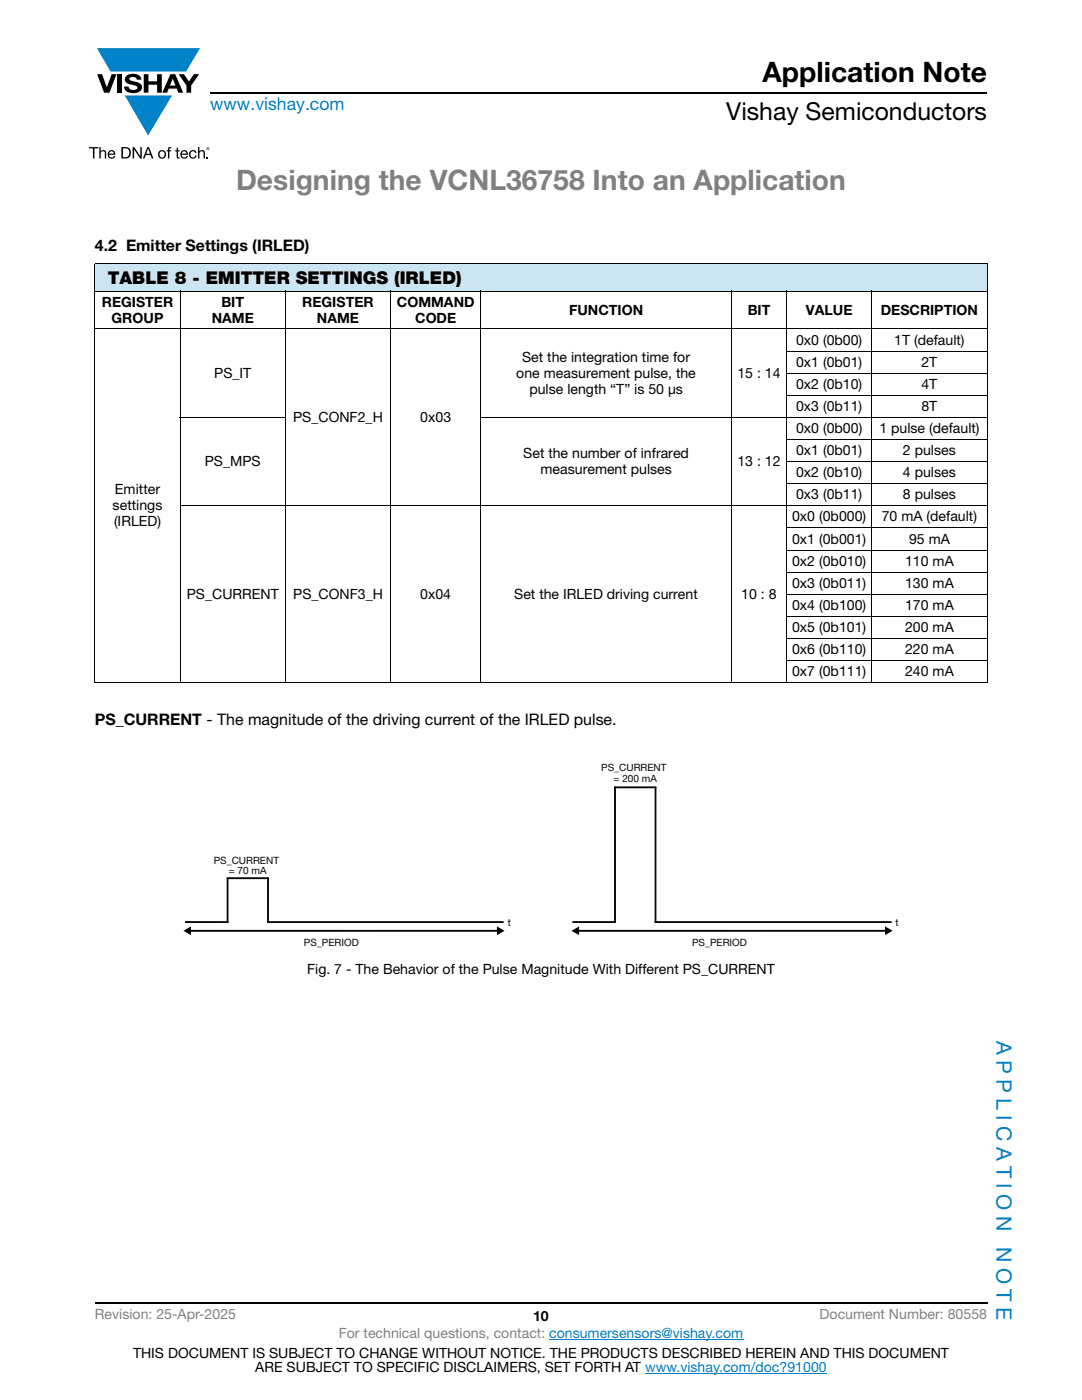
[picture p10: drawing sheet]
<svg xmlns="http://www.w3.org/2000/svg" width="216mm" height="279mm" viewBox="0 0 216 279" stroke-linecap="round" stroke-linejoin="round" font-family="sans-serif">
<defs><g id="words">
<text font-size="5.6" x="152.1" y="16.4">Application Note</text>
<text font-size="5.6" fill="#808080" x="47.1" y="38">Designing the VCNL36758 Into an Application</text>
<text font-size="4.9" x="144.9" y="24">Vishay Semiconductors</text>
<g font-size="4.2" fill="#007ec4">
<text x="198.8" y="207.8" transform="rotate(90 198.8 207.8)">A P P L I C A T I O N</text>
<text x="198.8" y="248.9" transform="rotate(90 198.8 248.9)">N O T E</text>
</g>
<text font-size="3.5" fill="#007ec4" x="42" y="21.9">www.vishay.com</text>
<text font-size="3.5" x="21.5" y="56.7">TABLE 8 - EMITTER SETTINGS (IRLED)</text>
<g font-size="3.2">
<text x="18.9" y="50.1">4.2 Emitter Settings (IRLED)</text>
<text x="18.9" y="144.7">PS_CURRENT - The magnitude of the driving current of the IRLED pulse.</text>
</g>
<g font-size="2.8">
<text x="20.3" y="61.2">REGISTER</text>
<text x="22.3" y="64.4">GROUP</text>
<text x="42.2" y="64.4">NAME</text>
<text x="44.2" y="61.2">BIT</text>
<text x="60.3" y="61.2">REGISTER</text>
<text x="63.2" y="64.4">NAME</text>
<text x="79.2" y="61.2">COMMAND</text>
<text x="82.8" y="64.4">CODE</text>
<text x="113.6" y="62.8">FUNCTION</text>
<text x="149.2" y="62.8">BIT</text>
<text x="160.8" y="62.8">VALUE</text>
<text x="175.7" y="62.8">DESCRIPTION</text>
<text x="158.8" y="68.8">0x0 (0b00)</text>
<text x="178.4" y="68.8">1T (default)</text>
<text x="42.7" y="75.4">PS_IT</text>
<text x="103" y="75.4">one measurement pulse, the</text>
<text x="104.2" y="72.2">Set the integration time for</text>
<text x="147.1" y="75.4">15 : 14</text>
<text x="158.8" y="73.2">0x1 (0b01)</text>
<text x="158.8" y="77.6">0x2 (0b10)</text>
<text x="183.9" y="73.2">2T</text>
<text x="183.9" y="77.6">4T</text>
<text x="105.6" y="78.6">pulse length “T” is 50 μs</text>
<text x="158.8" y="82">0x3 (0b11)</text>
<text x="183.9" y="82">8T</text>
<text x="58.5" y="84.2">PS_CONF2_H</text>
<text x="83.9" y="84.2">0x03</text>
<text x="158.8" y="86.4">0x0 (0b00)</text>
<text x="175.5" y="86.4">1 pulse (default)</text>
<text x="40.9" y="93">PS_MPS</text>
<text x="104.4" y="91.5">Set the number of infrared</text>
<text x="107.8" y="94.6">measurement pulses</text>
<text x="147.1" y="93">13 : 12</text>
<text x="158.8" y="90.8">0x1 (0b01)</text>
<text x="158.8" y="95.3">0x2 (0b10)</text>
<text x="180.2" y="90.8">2 pulses</text>
<text x="180.2" y="95.3">4 pulses</text>
<text x="22.5" y="101.9">settings</text>
<text x="22.9" y="98.7">Emitter</text>
<text x="158.8" y="99.7">0x3 (0b11)</text>
<text x="180.2" y="99.7">8 pulses</text>
<text x="22.8" y="105">(IRLED)</text>
<text x="158.1" y="104.1">0x0 (0b000)</text>
<text x="175.9" y="104.1">70 mA (default)</text>
<text x="158.1" y="108.5">0x1 (0b001)</text>
<text x="158.1" y="112.9">0x2 (0b010)</text>
<text x="180.6" y="112.9">110 mA</text>
<text x="181.4" y="108.5">95 mA</text>
<text x="37.3" y="119.5">PS_CURRENT</text>
<text x="58.5" y="119.5">PS_CONF3_H</text>
<text x="83.9" y="119.5">0x04</text>
<text x="102.6" y="119.5">Set the IRLED driving current</text>
<text x="147.9" y="119.5">10 : 8</text>
<text x="158.1" y="117.3">0x3 (0b011)</text>
<text x="180.6" y="117.3">130 mA</text>
<text x="158.1" y="121.7">0x4 (0b100)</text>
<text x="180.6" y="121.7">170 mA</text>
<text x="158.1" y="126.1">0x5 (0b101)</text>
<text x="158.1" y="130.5">0x6 (0b110)</text>
<text x="180.6" y="126.1">200 mA</text>
<text x="180.6" y="130.5">220 mA</text>
<text x="158.1" y="134.9">0x7 (0b111)</text>
<text x="180.6" y="134.9">240 mA</text>
<text x="61.3" y="194.3">Fig. 7 - The Behavior of the Pulse Magnitude With Different PS_CURRENT</text>
<text x="106.4" y="263.6">10</text>
<text x="26.5" y="271">THIS DOCUMENT IS SUBJECT TO CHANGE WITHOUT NOTICE. THE PRODUCTS DESCRIBED HEREIN AND THIS DOCUMENT</text>
<text x="50.9" y="273.8">ARE SUBJECT TO SPECIFIC DISCLAIMERS, SET FORTH AT www.vishay.com/doc?91000</text>
</g>
<g font-size="2.8" fill="#808080">
<text x="18.9" y="263.3">Revision: 25-Apr-2025</text>
<text x="163.6" y="263.3">Document Number: 80558</text>
<text x="67.6" y="267.1">For technical questions, contact: consumersensors@vishay.com</text>
</g>
<g font-size="2" fill="#040503">
<text x="120" y="153.8">PS_CURRENT</text>
<text x="122.4" y="156.1">= 200 mA</text>
<text x="42.6" y="172.5">PS_CURRENT</text>
<text x="45.7" y="174.4">= 70 mA</text>
<text x="101.3" y="184.9">t</text>
<text x="178.7" y="184.9">t</text>
<text x="60.6" y="188.8">PS_PERIOD</text>
<text x="138.1" y="188.8">PS_PERIOD</text>
</g>
</g></defs>
<path d="M42 18.6h155M18.9 260h178.1" fill="none" stroke="#000" stroke-width=".36"/>
<path d="M109.6 267.3h38.7M128.7 274h36.3" fill="none" stroke="#007ec4" stroke-width=".2"/>
<g fill="#0082c8">
<path d="M19.3 9.6h20.6l-2.7 4.7h-15.1z"/>
<path d="M24.9 19h9.4l-4.7 8z"/>
</g>
<g fill="#000">
<path d="M19.4 14.8h1l.9 2.6 1-2.6h.9l-1.4 3.7h-1zM23.5 14.8h.9v3.7h-.9zM25.2 15.1a2.16 2.16 0 0 1 2.9 .4l.1 .4h-.9a.81 .81 0 0 0-.7-.6 .81 .81 0 0 0-.8 .5l.2 .3 1.1 .2a1.11 1.11 0 0 1 1.2 1.1 1.11 1.11 0 0 1-1.1 1.1 1.83 1.83 0 0 1-2.4-1.2h.9a.99 .99 0 0 0 .8 .7 .99 .99 0 0 0 .9-.5 1.34 1.34 0 0 0-1.2-.6 1.06 1.06 0 0 1-1.1-.6 1.06 1.06 0 0 1 .1-1.2zM28.7 14.8h.9v1.4h1.7v-1.4h1v3.7h-1v-1.6h-1.7v1.6h-.9zM35.6 14.8h1.1l1 1.5 1-1.5h1l-1.6 2.3v1.4h-.9v-1.4zM17.8 29.4h1.8v.2h-.8v2h-.3v-2h-.7zM19.8 29.4h.3v.8a.59 .59 0 0 1 .7-.2 .59 .59 0 0 1 .4 .5v1.1h-.3v-1.1a.42 .42 0 0 0-.5-.3 .42 .42 0 0 0-.3 .5v.9h-.3zM26.5 29.4h.3l1.2 1.8v-1.8h.3v2.2h-.3l-1.2-1.8v1.8h-.3zM33.6 29.4h.6v.2l-.4 .1v.3h.3v.2h-.3v1.4h-.3v-1.4h-.3v-.2h.3zM35.3 29.5h.2v.5h.3v.2h-.3v1.1l.3 .1v.2a.4 .4 0 0 1-.5-.3v-1.1h-.3v-.2h.3zM37.9 30.2a.74 .74 0 0 1 .8-.3 .74 .74 0 0 1 .5 .6h-.3a.55 .55 0 0 0-.8-.1 .55 .55 0 0 0 0 .8 .46 .46 0 0 0 .5 .2 .46 .46 0 0 0 .3-.4h.3a.8 .8 0 0 1-1.1 .6 .8 .8 0 0 1-.3-1.3zM39.5 29.4h.3v.8a.59 .59 0 0 1 .7-.2 .59 .59 0 0 1 .4 .5v1.1h-.3v-1.1a.42 .42 0 0 0-.5-.3 .42 .42 0 0 0-.3 .5v.9h-.3z"/>
<path d="M41.2 31.3h.3v.3h-.3z"/>
<path d="M34.5 15.7l-.6 1.4h1.1zM34 14.8h1l1.6 3.7h-1l-.3-.8h-1.6l-.4 .8h-.9z"/>
<path d="M21.9 30.3l-.1 .4h.9l-.3-.5zM21.7 30.2a.76 .76 0 0 1 .9-.2 .76 .76 0 0 1 .4 .9h-1.2a.49 .49 0 0 0 .4 .5 .49 .49 0 0 0 .5-.3h.3a.82 .82 0 0 1-1.3 .4 .82 .82 0 0 1 0-1.3z"/>
<path d="M24.5 29.6v1.8h.5a.89 .89 0 0 0 .8-.9 .89 .89 0 0 0-.8-.9zM24.2 29.4a1.65 1.65 0 0 1 1.8 .4 1.15 1.15 0 0 1-1 1.8h-.8z"/>
<path d="M29.6 29.6l-.4 1.1h.7zM29.4 29.4h.3l.9 2.2h-.3l-.3-.7h-.9l-.3 .7h-.3z"/>
<path d="M32 30.3a.58 .58 0 0 0-.1 .9 .58 .58 0 0 0 .9 0 .58 .58 0 0 0 0-.8 .58 .58 0 0 0-.8-.1zM31.5 30.8a.85 .85 0 0 1 1.7 0 .85 .85 0 0 1-1.7 0z"/>
<path d="M36.4 30.3l-.1 .4h.9l-.3-.5zM36.2 30.2a.76 .76 0 0 1 .9-.2 .76 .76 0 0 1 .4 .9h-1.2a.49 .49 0 0 0 .4 .5 .49 .49 0 0 0 .5-.3h.3a.82 .82 0 0 1-1.3 .4 .82 .82 0 0 1 0-1.3z"/>
<path d="M41.4 29.5l.1 .1zM41.4 29.5h.2v.3l-.1-.1-.1 .1zM41.2 29.7a.25 .25 0 0 0 .5 0 .25 .25 0 0 0-.5 0zM41.2 29.7a.3 .3 0 0 1 .6 0 .3 .3 0 0 1-.6 0z"/>
</g>
<path d="M18.9 52.6h178.1v5.5h-178.1z" fill="#cce5f3"/>
<g fill="none" stroke="#000" stroke-width=".2">
<path d="M18.9 52.6h178.1M18.9 58.1h178.1M18.9 52.7v83.4M35.9 58v78.3M56.9 58v78.3M78 58v78.3M95.9 58v78.3M145.9 58v78.3M157 58v78.3M173.9 58v78.3M197 52.7v83.4M18.9 65.7h178.1"/>
<path d="M156.9 70.1h40.1M156.9 74.5h40.1M156.9 78.9h40.1M35.9 83.3h21.1M95.9 83.3h101.1M156.9 87.7h40.1M156.9 92.1h40.1M156.9 96.5h40.1M35.9 100.9h161.1M156.9 105.3h40.1M156.9 109.8h40.1M156.9 114.2h40.1"/>
<path d="M156.9 118.6h40.1M18.9 136.2h178.1M156.9 123h40.1M156.9 127.4h40.1M156.9 131.8h40.1"/>
</g>
<path d="M37.6 185.8h62.1M53.3 184h47.2" fill="none" stroke="#040503" stroke-width=".2"/>
<path d="M53.3 184h47.2M99.7 185.8h-62.1" fill="none" stroke="#040503" stroke-width=".35"/>
<path d="M99.3 185.2l1 .6-1 .5z" fill="#040503"/>
<path d="M99.3 185.2l1 .6-1 .5z" fill="none" stroke="#040503" stroke-width=".35"/>
<path d="M36.9 185.8l1-.6v1.1z" fill="#040503"/>
<path d="M122.7 157v27.2M130.9 157.1h-8.3M53.5 175.2v9M36.9 185.8l1-.6v1.1zM130.7 184h47.2M177.1 185.8h-62.1" fill="none" stroke="#040503" stroke-width=".35"/>
<path d="M122.6 157.1h8.3M122.7 157v27.2M53.5 175.2v9M115 185.8h62.1M130.7 184h47.2" fill="none" stroke="#040503" stroke-width=".2"/>
<path d="M176.8 185.2l1 .6-1 .5z" fill="#040503"/>
<path d="M176.8 185.2l1 .6-1 .5z" fill="none" stroke="#040503" stroke-width=".35"/>
<path d="M114.4 185.8l1-.6v1.1z" fill="#040503"/>
<path d="M130.8 157v27.2M45.4 175.1v9.1M53.6 175.3h-8.3M36.9 184h8.6M114.2 184h8.7M114.4 185.8l1-.6v1.1z" fill="none" stroke="#040503" stroke-width=".35"/>
<path d="M130.8 157v27.2M45.3 175.3h8.3M45.4 175.1v9.1M36.9 184h8.6M114.2 184h8.7" fill="none" stroke="#040503" stroke-width=".2"/>
<use href="#words"/>
</svg>
